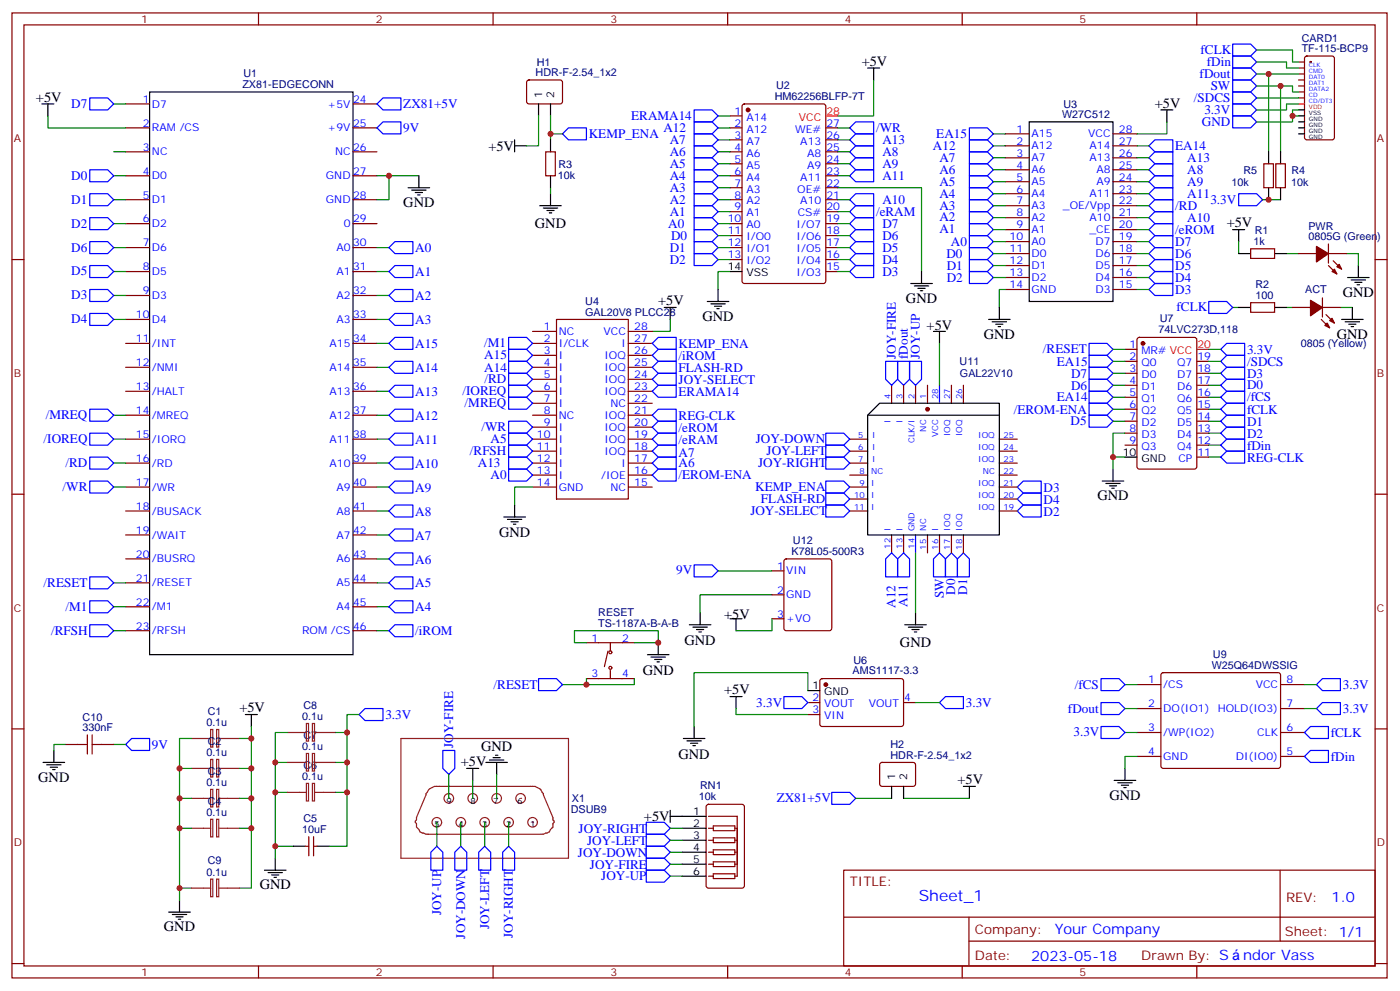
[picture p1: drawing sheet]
<svg xmlns="http://www.w3.org/2000/svg" width="413mm" height="292mm" viewBox="0 0 413 292" stroke-linecap="round" stroke-linejoin="round" font-family="sans-serif">
<defs><g id="words">
<text font-size="4.6" fill="#00f" x="270.8" y="265.4">Sheet_1</text>
<g font-size="4.2">
<text x="254" y="19.3">+5V</text>
<text x="10.6" y="29.9">+5V</text>
<text x="340.4" y="31.7">+5V</text>
<text x="144" y="44.4">+5V</text>
<text x="118.9" y="61">GND</text>
<text x="157.7" y="67.3">GND</text>
<text x="361.6" y="67">+5V</text>
<text x="194" y="89.9">+5V</text>
<text x="267.1" y="89.2">GND</text>
<text x="395.8" y="87.4">GND</text>
<text x="207.1" y="94.5">GND</text>
<text x="273.1" y="97.3">+5V</text>
<text x="290" y="99.8">GND</text>
<text x="394.1" y="99.8">GND</text>
<text x="323.5" y="147.4">GND</text>
<text x="147.1" y="158.3">GND</text>
<text x="213.4" y="182.3">+5V</text>
<text x="201.8" y="190">GND</text>
<text x="265.3" y="190.8">GND</text>
<text x="189.4" y="198.9">GND</text>
<text x="70.6" y="209.8">+5V</text>
<text x="213.4" y="204.5">+5V</text>
<text x="141.8" y="221.3">GND</text>
<text x="135.8" y="225.7">+5V</text>
<text x="200" y="223.6">GND</text>
<text x="11.3" y="230.3">GND</text>
<text x="282.2" y="231">+5V</text>
<text x="327" y="235.6">GND</text>
<text x="189.8" y="241.9">+5V</text>
<text x="76.6" y="262">GND</text>
<text x="48.3" y="274.4">GND</text>
</g>
<g font-size="4.2" fill="#00f">
<text x="392.5" y="265.7">1.0</text>
<text x="310.9" y="275.2">Your Company</text>
<text x="304" y="283">2023-05-18</text>
<text x="366.5" y="282.9">ndor Vass</text>
</g>
<g font-size="3.9" fill="#00f">
<text x="353.9" y="15.9">fCLK</text>
<text x="353.6" y="23.1">fDout</text>
<text x="355.8" y="19.5">fDin</text>
<text x="356.9" y="26.6">SW</text>
<text x="21" y="31.8">D7</text>
<text x="118.9" y="31.9">ZX81+5V</text>
<text x="186.1" y="35.4">ERAMA14</text>
<text x="351.9" y="30.1">/SDCS</text>
<text x="355" y="33.6">3.3V</text>
<text x="118.9" y="38.9">9V</text>
<text x="173.6" y="40.8">KEMP_ENA</text>
<text x="195.5" y="38.8">A12</text>
<text x="258.2" y="39">/WR</text>
<text x="276" y="40.7">EA15</text>
<text x="354.3" y="37.2">GND</text>
<text x="197.4" y="45.9">A6</text>
<text x="197.4" y="42.4">A7</text>
<text x="260.1" y="46.1">A8</text>
<text x="260.1" y="42.5">A13</text>
<text x="275" y="44.1">A12</text>
<text x="276.9" y="47.6">A7</text>
<text x="346.4" y="44.2">EA14</text>
<text x="350" y="47.8">A13</text>
<text x="21" y="53.1">D0</text>
<text x="197.4" y="53">A4</text>
<text x="197.4" y="49.4">A5</text>
<text x="260.1" y="49.6">A9</text>
<text x="260.1" y="53.1">A11</text>
<text x="276.9" y="51.2">A6</text>
<text x="350" y="51.4">A8</text>
<text x="197.4" y="56.5">A3</text>
<text x="276.9" y="58.2">A4</text>
<text x="276.9" y="54.7">A5</text>
<text x="350" y="54.9">A9</text>
<text x="350" y="58.4">A11</text>
<text x="21" y="60">D1</text>
<text x="197.4" y="63.5">A1</text>
<text x="197.4" y="60">A2</text>
<text x="258.2" y="63.6">/eRAM</text>
<text x="260.1" y="60.2">A10</text>
<text x="276.9" y="65.3">A2</text>
<text x="276.9" y="61.7">A3</text>
<text x="346.4" y="61.9">/RD</text>
<text x="350" y="65.5">A10</text>
<text x="356.8" y="60.1">3.3V</text>
<text x="21" y="67.1">D2</text>
<text x="197" y="67.2">A0</text>
<text x="197.8" y="70.8">D0</text>
<text x="260.1" y="70.8">D6</text>
<text x="260.1" y="67.2">D7</text>
<text x="276.9" y="68.8">A1</text>
<text x="346.4" y="68.9">/eROM</text>
<text x="21" y="74.1">D6</text>
<text x="122.4" y="74.3">A0</text>
<text x="197.4" y="74.1">D1</text>
<text x="197.4" y="77.6">D2</text>
<text x="260.1" y="77.8">D4</text>
<text x="260.1" y="74.3">D5</text>
<text x="279" y="76.1">D0</text>
<text x="280.3" y="72.5">A0</text>
<text x="346.4" y="75.9">D6</text>
<text x="346.4" y="72.4">D7</text>
<text x="21" y="81.2">D5</text>
<text x="122.4" y="81.4">A1</text>
<text x="260.1" y="81.4">D3</text>
<text x="279.1" y="79.5">D1</text>
<text x="279.1" y="83">D2</text>
<text x="346.4" y="83">D4</text>
<text x="346.4" y="79.4">D5</text>
<text x="21" y="88.2">D3</text>
<text x="122.4" y="88.4">A2</text>
<text x="346.4" y="86.5">D3</text>
<text x="21" y="95.3">D4</text>
<text x="122.4" y="95.5">A3</text>
<text x="346.8" y="91.8">fCLK</text>
<text x="122.4" y="102.5">A15</text>
<text x="142.7" y="105.8">A15</text>
<text x="142.7" y="102.4">/M1</text>
<text x="200" y="102.6">KEMP_ENA</text>
<text x="200" y="106">/iROM</text>
<text x="264" y="105.8" transform="rotate(-90 264 105.8)">JOY-FIRE</text>
<text x="267.6" y="105.8" transform="rotate(-90 267.6 105.8)">fDout</text>
<text x="271.1" y="105.8" transform="rotate(-90 271.1 105.8)">JOY-UP</text>
<text x="307.4" y="104.2">/RESET</text>
<text x="311.5" y="107.8">EA15</text>
<text x="367.6" y="104.3">3.3V</text>
<text x="367.6" y="107.7">/SDCS</text>
<text x="122.4" y="109.6">A14</text>
<text x="142.7" y="109.5">A14</text>
<text x="142.8" y="113">/RD</text>
<text x="200" y="113.1">JOY-SELECT</text>
<text x="200" y="109.5">FLASH-RD</text>
<text x="315.7" y="111.5">D7</text>
<text x="367.6" y="111.3">D3</text>
<text x="122.4" y="116.6">A13</text>
<text x="136.3" y="116.5">/IOREQ</text>
<text x="200" y="116.6">ERAMA14</text>
<text x="311.5" y="118.3">EA14</text>
<text x="315.7" y="114.8">D6</text>
<text x="367.6" y="118.3">/fCS</text>
<text x="367.6" y="114.7">D0</text>
<text x="13.5" y="123.6">/MREQ</text>
<text x="122.4" y="123.7">A12</text>
<text x="137" y="120">/MREQ</text>
<text x="200" y="123.7">REG-CLK</text>
<text x="298.8" y="121.8">/EROM-ENA</text>
<text x="315.6" y="125.4">D5</text>
<text x="367.6" y="121.9">fCLK</text>
<text x="367.6" y="125.6">D1</text>
<text x="12.9" y="130.6">/IOREQ</text>
<text x="122.4" y="130.8">A11</text>
<text x="141.9" y="127.1">/WR</text>
<text x="144.6" y="130.7">A5</text>
<text x="200" y="127.2">/eROM</text>
<text x="200" y="130.7">/eRAM</text>
<text x="222.8" y="130.7">JOY-DOWN</text>
<text x="367.6" y="129.1">D2</text>
<text x="19.3" y="137.7">/RD</text>
<text x="122.4" y="137.8">A10</text>
<text x="138.5" y="134.2">/RFSH</text>
<text x="140.9" y="137.6">A13</text>
<text x="200" y="134.6">A7</text>
<text x="200" y="137.7">A6</text>
<text x="223.5" y="137.7">JOY-RIGHT</text>
<text x="226" y="134.1">JOY-LEFT</text>
<text x="367.6" y="132.5">fDin</text>
<text x="367.6" y="136">REG-CLK</text>
<text x="144.6" y="141.2">A0</text>
<text x="200" y="141.2">/EROM-ENA</text>
<text x="18.5" y="144.7">/WR</text>
<text x="122.4" y="144.9">A9</text>
<text x="222.6" y="144.8">KEMP_ENA</text>
<text x="224.3" y="148.3">FLASH-RD</text>
<text x="307.6" y="144.9">D3</text>
<text x="307.6" y="148.4">D4</text>
<text x="122.4" y="151.9">A8</text>
<text x="221.2" y="151.8">JOY-SELECT</text>
<text x="307.6" y="151.9">D2</text>
<text x="122.4" y="159">A7</text>
<text x="122.4" y="166">A6</text>
<text x="12.9" y="172.9">/RESET</text>
<text x="122.4" y="173.1">A5</text>
<text x="199.3" y="169.2">9V</text>
<text x="19.3" y="180">/M1</text>
<text x="264" y="179" transform="rotate(-90 264 179)">A12</text>
<text x="267.5" y="178.9" transform="rotate(-90 267.5 178.9)">A11</text>
<text x="278.2" y="176.3" transform="rotate(-90 278.2 176.3)">SW</text>
<text x="281.6" y="175.3" transform="rotate(-90 281.6 175.3)">D0</text>
<text x="285.1" y="175.3" transform="rotate(-90 285.1 175.3)">D1</text>
<text x="122.4" y="180.1">A4</text>
<text x="15" y="187.1">/RFSH</text>
<text x="122.4" y="187.2">/iROM</text>
<text x="145.5" y="203.1">/RESET</text>
<text x="316.8" y="202.9">/fCS</text>
<text x="395.8" y="203.1">3.3V</text>
<text x="222.9" y="208.3">3.3V</text>
<text x="284.7" y="208.4">3.3V</text>
<text x="113.6" y="211.9">3.3V</text>
<text x="314.8" y="210">fDout</text>
<text x="395.8" y="210.1">3.3V</text>
<text x="44.8" y="220.7">9V</text>
<text x="133.5" y="220.4" transform="rotate(-90 133.5 220.4)">JOY-FIRE</text>
<text x="316.4" y="217">3.3V</text>
<text x="392.3" y="217.1">fCLK</text>
<text x="392.3" y="224.2">fDin</text>
<text x="229" y="236.3">ZX81+5V</text>
<text x="170.6" y="245.3">JOY-RIGHT</text>
<text x="173.1" y="248.8">JOY-LEFT</text>
<text x="170.4" y="252.4">JOY-DOWN</text>
<text x="173.9" y="255.9">JOY-FIRE</text>
<text x="177.2" y="259.4">JOY-UP</text>
<text x="130" y="269.6" transform="rotate(-90 130 269.6)">JOY-UP</text>
<text x="144.1" y="273.8" transform="rotate(-90 144.1 273.8)">JOY-LEFT</text>
<text x="137.1" y="276.5" transform="rotate(-90 137.1 276.5)">JOY-DOWN</text>
<text x="151.2" y="276.3" transform="rotate(-90 151.2 276.3)">JOY-RIGHT</text>
</g>
<g font-size="3.9" fill="#800">
<text x="250.5" y="261">TITLE:</text>
<text x="379.1" y="265.7">REV:</text>
<text x="287.4" y="275.2">Company:</text>
<text x="378.7" y="275.8">Sheet: 1/1</text>
<text x="287.4" y="282.9">Date:</text>
<text x="336.4" y="282.9">Draw</text>
<text x="346.6" y="282.9">n By: S</text>
</g>
<g font-size="3.2" fill="#800">
<text x="41.6" y="6.8">1</text>
<text x="110.8" y="6.8">2</text>
<text x="179.9" y="6.8">3</text>
<text x="249.1" y="6.8">4</text>
<text x="318.2" y="6.8">5</text>
<text x="4.1" y="41.9">A</text>
<text x="405.9" y="41.9">A</text>
<text x="4.1" y="111.1">B</text>
<text x="405.9" y="111.1">B</text>
<text x="4.1" y="180.2">C</text>
<text x="405.9" y="180.2">C</text>
<text x="4.1" y="249.3">D</text>
<text x="405.9" y="249.3">D</text>
<text x="41.6" y="287.6">1</text>
<text x="110.8" y="287.6">2</text>
<text x="179.9" y="287.6">3</text>
<text x="249.1" y="287.6">4</text>
<text x="318.2" y="287.6">5</text>
</g>
<g font-size="3.2" fill="#000080">
<text x="383.7" y="15.5">TF-115-BCP9</text>
<text x="383.7" y="12.4">CARD1</text>
<text x="71.8" y="22.8">U1</text>
<text x="157.9" y="22.5">HDR-F-2.54_1x2</text>
<text x="158.2" y="19.3">H1</text>
<text x="71.4" y="25.9">ZX81-EDGECONN</text>
<text x="228.4" y="29.3">HM62256BLFP-7T</text>
<text x="228.8" y="26.1">U2</text>
<text x="313.1" y="34.9">W27C512</text>
<text x="313.4" y="31.7">U3</text>
<text x="164.4" y="52.6">10k</text>
<text x="164.6" y="49.4">R3</text>
<text x="366.5" y="51.2">R5</text>
<text x="380.7" y="51.2">R4</text>
<text x="363" y="54.7">10k</text>
<text x="380.6" y="54.7">10k</text>
<text x="369.9" y="69.1">R1</text>
<text x="385.7" y="70.8">0805G (Green)</text>
<text x="385.7" y="67.6">PWR</text>
<text x="369.5" y="72.2">1k</text>
<text x="172.5" y="89.9">U4</text>
<text x="370.1" y="88.1">100</text>
<text x="370.1" y="84.9">R2</text>
<text x="384.8" y="86.4">ACT</text>
<text x="172.5" y="93">GAL20V8 PLCC28</text>
<text x="341.9" y="94.9">U7</text>
<text x="341.5" y="98.2">74LVC273D,118</text>
<text x="282.9" y="107.6">U11</text>
<text x="383.4" y="102.3">0805 (Yellow)</text>
<text x="283" y="111.1">GAL22V10</text>
<text x="233.7" y="160.2">U12</text>
<text x="233.3" y="163.5">K78L05-500R3</text>
<text x="176.4" y="184.7">TS-1187A-B-A-B</text>
<text x="176.4" y="181.6">RESET</text>
<text x="251.6" y="195.7">U6</text>
<text x="357.2" y="197">W25Q64DWSSIG</text>
<text x="357.5" y="193.9">U9</text>
<text x="251.3" y="198.7">AMS1117-3.3</text>
<text x="89.5" y="208.8">C8</text>
<text x="24.4" y="215.5">330nF</text>
<text x="24.4" y="212.3">C10</text>
<text x="60.8" y="213.9">0.1u</text>
<text x="61.2" y="210.6">C1</text>
<text x="89" y="212.1">0.1u</text>
<text x="61.2" y="219.4">C2</text>
<text x="89" y="220.9">0.1u</text>
<text x="89.5" y="217.7">C7</text>
<text x="262.5" y="220.4">H2</text>
<text x="60.8" y="222.7">0.1u</text>
<text x="89.5" y="226.5">C6</text>
<text x="262.5" y="223.6">HDR-F-2.54_1x2</text>
<text x="60.8" y="231.5">0.1u</text>
<text x="61.2" y="228.2">C3</text>
<text x="89" y="229.8">0.1u</text>
<text x="206.4" y="232.5">RN1</text>
<text x="61.2" y="237.1">C4</text>
<text x="168.3" y="239.5">DSUB9</text>
<text x="168.6" y="236.4">X1</text>
<text x="206" y="235.8">10k</text>
<text x="60.8" y="240.3">0.1u</text>
<text x="89.1" y="245.5">10uF</text>
<text x="89.4" y="242.3">C5</text>
<text x="60.8" y="258">0.1u</text>
<text x="61.2" y="254.7">C9</text>
</g>
<g font-size="3.2">
<text x="159.8" y="28.9" transform="rotate(-90 159.8 28.9)">1</text>
<text x="163.3" y="28.9" transform="rotate(-90 163.3 28.9)">2</text>
<text x="214.5" y="79.7">14</text>
<text x="220" y="81.4">VSS</text>
<text x="330.9" y="134.3">10</text>
<text x="336.4" y="136.1">GND</text>
<text x="239.5" y="203.1">1</text>
<text x="243" y="204.9">GND</text>
<text x="263.9" y="229.9" transform="rotate(-90 263.9 229.9)">1</text>
<text x="267.4" y="229.9" transform="rotate(-90 267.4 229.9)">2</text>
<text x="204.4" y="240.2">1</text>
<text x="204.4" y="243.7">2</text>
<text x="204.4" y="247.2">3</text>
<text x="204.4" y="250.8">4</text>
<text x="204.4" y="254.3">5</text>
<text x="204.4" y="257.8">6</text>
</g>
<g font-size="3.2" fill="#00f">
<text x="42.1" y="30.3">1</text>
<text x="44.8" y="31.7">D7</text>
<text x="96.6" y="31.7">+5V</text>
<text x="104.1" y="30.3">24</text>
<text x="216.5" y="33.8">1</text>
<text x="220" y="35.6">A14</text>
<text x="42.1" y="37.3">2</text>
<text x="44.8" y="38.7">RAM /CS</text>
<text x="96.6" y="38.7">+9V</text>
<text x="104.1" y="37.3">25</text>
<text x="216.5" y="37.3">2</text>
<text x="216.5" y="40.9">3</text>
<text x="220" y="39.1">A12</text>
<text x="234.4" y="39.1">WE#</text>
<text x="243.6" y="40.9">26</text>
<text x="243.6" y="37.3">27</text>
<text x="299.6" y="39.1">1</text>
<text x="304.1" y="40.5">A15</text>
<text x="320.8" y="40.5">VCC</text>
<text x="329.8" y="39.1">28</text>
<text x="42.1" y="44.4">3</text>
<text x="44.8" y="45.8">NC</text>
<text x="98.8" y="45.8">NC</text>
<text x="104.1" y="44.4">26</text>
<text x="216.5" y="44.4">4</text>
<text x="216.5" y="47.9">5</text>
<text x="220" y="42.6">A7</text>
<text x="220" y="46.1">A6</text>
<text x="235.9" y="42.6">A13</text>
<text x="237.9" y="46.1">A8</text>
<text x="243.6" y="47.9">24</text>
<text x="243.6" y="44.4">25</text>
<text x="299.6" y="42.6">2</text>
<text x="299.6" y="46.1">3</text>
<text x="304.1" y="44">A12</text>
<text x="304.1" y="47.6">A7</text>
<text x="321.2" y="47.6">A13</text>
<text x="321.2" y="44">A14</text>
<text x="329.8" y="46.1">26</text>
<text x="329.8" y="42.6">27</text>
<text x="42.1" y="51.4">4</text>
<text x="44.8" y="52.8">D0</text>
<text x="96.1" y="52.8">GND</text>
<text x="104.1" y="51.4">27</text>
<text x="216.5" y="51.4">6</text>
<text x="220" y="49.7">A5</text>
<text x="220" y="53.2">A4</text>
<text x="235.9" y="53.2">A11</text>
<text x="237.9" y="49.7">A9</text>
<text x="243.6" y="51.4">23</text>
<text x="299.6" y="49.7">4</text>
<text x="299.6" y="53.2">5</text>
<text x="304.1" y="51.1">A6</text>
<text x="323.2" y="51.1">A8</text>
<text x="329.8" y="53.2">24</text>
<text x="329.8" y="49.7">25</text>
<text x="42.1" y="58.5">5</text>
<text x="44.8" y="59.9">D1</text>
<text x="96.1" y="59.9">GND</text>
<text x="104.1" y="58.5">28</text>
<text x="216.5" y="55">7</text>
<text x="216.5" y="58.5">8</text>
<text x="220" y="56.7">A3</text>
<text x="235" y="56.7">OE#</text>
<text x="243.6" y="58.5">21</text>
<text x="243.6" y="55">22</text>
<text x="299.6" y="56.7">6</text>
<text x="304.1" y="54.6">A5</text>
<text x="304.1" y="58.1">A4</text>
<text x="321.2" y="58.1">A11</text>
<text x="323.2" y="54.6">A9</text>
<text x="329.8" y="56.7">23</text>
<text x="42.1" y="65.5">6</text>
<text x="104.1" y="65.5">29</text>
<text x="214.5" y="65.5">10</text>
<text x="216.5" y="62">9</text>
<text x="220" y="60.3">A2</text>
<text x="220" y="63.8">A1</text>
<text x="235.1" y="63.8">CS#</text>
<text x="235.9" y="60.3">A10</text>
<text x="243.6" y="65.5">19</text>
<text x="243.6" y="62">20</text>
<text x="299.6" y="60.3">7</text>
<text x="299.6" y="63.8">8</text>
<text x="304.1" y="61.7">A3</text>
<text x="304.1" y="65.2">A2</text>
<text x="313.3" y="61.7">_OE/Vpp</text>
<text x="321.2" y="65.2">A10</text>
<text x="329.8" y="63.8">21</text>
<text x="329.8" y="60.3">22</text>
<text x="44.8" y="67">D2</text>
<text x="101.3" y="67">0</text>
<text x="214.5" y="69.1">11</text>
<text x="220" y="67.3">A0</text>
<text x="220" y="70.8">I/O0</text>
<text x="234.8" y="70.8">I/O6</text>
<text x="234.8" y="67.3">I/O7</text>
<text x="243.6" y="69.1">18</text>
<text x="297.6" y="70.8">10</text>
<text x="299.6" y="67.3">9</text>
<text x="304.1" y="68.7">A1</text>
<text x="321.1" y="68.7">_CE</text>
<text x="329.8" y="70.8">19</text>
<text x="329.8" y="67.3">20</text>
<text x="42.1" y="72.6">7</text>
<text x="44.8" y="74">D6</text>
<text x="99.2" y="74">A0</text>
<text x="104.1" y="72.6">30</text>
<text x="214.5" y="72.6">12</text>
<text x="214.5" y="76.1">13</text>
<text x="220" y="74.4">I/O1</text>
<text x="220" y="77.9">I/O2</text>
<text x="234.8" y="77.9">I/O4</text>
<text x="234.8" y="74.4">I/O5</text>
<text x="243.6" y="76.1">16</text>
<text x="243.6" y="72.6">17</text>
<text x="297.6" y="74.4">11</text>
<text x="297.6" y="77.9">12</text>
<text x="304.1" y="72.2">A0</text>
<text x="304.1" y="75.8">D0</text>
<text x="322.9" y="75.8">D6</text>
<text x="322.9" y="72.2">D7</text>
<text x="329.8" y="77.9">17</text>
<text x="329.8" y="74.4">18</text>
<text x="42.1" y="79.7">8</text>
<text x="44.8" y="81.1">D5</text>
<text x="99.2" y="81.1">A1</text>
<text x="104.1" y="79.7">31</text>
<text x="234.8" y="81.4">I/O3</text>
<text x="243.6" y="79.7">15</text>
<text x="297.6" y="81.4">13</text>
<text x="304.1" y="79.3">D1</text>
<text x="304.1" y="82.8">D2</text>
<text x="322.9" y="79.3">D5</text>
<text x="322.9" y="82.8">D4</text>
<text x="329.8" y="81.4">16</text>
<text x="42.1" y="86.7">9</text>
<text x="44.8" y="88.1">D3</text>
<text x="99.2" y="88.1">A2</text>
<text x="104.1" y="86.7">32</text>
<text x="297.6" y="84.9">14</text>
<text x="304.1" y="86.4">GND</text>
<text x="322.9" y="86.4">D3</text>
<text x="329.8" y="84.9">15</text>
<text x="40.1" y="93.8">10</text>
<text x="44.8" y="95.2">D4</text>
<text x="99.2" y="95.2">A3</text>
<text x="104.1" y="93.8">33</text>
<text x="40.1" y="100.8">11</text>
<text x="104.1" y="100.8">34</text>
<text x="160.3" y="97.3">1</text>
<text x="160.3" y="100.8">2</text>
<text x="164.7" y="98.7">NC</text>
<text x="177.9" y="98.7">VCC</text>
<text x="187" y="100.8">27</text>
<text x="187" y="97.3">28</text>
<text x="40.1" y="107.9">12</text>
<text x="44.8" y="102.2">/INT</text>
<text x="97.2" y="102.2">A15</text>
<text x="104.1" y="107.9">35</text>
<text x="160.3" y="104.4">3</text>
<text x="160.3" y="107.9">4</text>
<text x="164.7" y="102.2">I/CLK</text>
<text x="164.7" y="105.8">I</text>
<text x="178.2" y="105.8">IOQ</text>
<text x="183.2" y="102.2">I</text>
<text x="187" y="107.9">25</text>
<text x="187" y="104.4">26</text>
<text x="332.9" y="102.6">1</text>
<text x="332.9" y="106.1">2</text>
<text x="336.4" y="104.4">MR# VCC</text>
<text x="336.4" y="107.9">Q0</text>
<text x="347" y="107.9">Q7</text>
<text x="353" y="106.1">19</text>
<text x="44.8" y="109.3">/NMI</text>
<text x="97.2" y="109.3">A14</text>
<text x="160.3" y="111.4">5</text>
<text x="164.7" y="109.3">I</text>
<text x="164.7" y="112.8">I</text>
<text x="178.2" y="112.8">IOQ</text>
<text x="178.2" y="109.3">IOQ</text>
<text x="187" y="111.4">24</text>
<text x="332.9" y="109.6">3</text>
<text x="332.9" y="113.2">4</text>
<text x="336.4" y="111.4">D0</text>
<text x="347" y="111.4">D7</text>
<text x="353" y="113.2">17</text>
<text x="353" y="109.6">18</text>
<text x="40.1" y="114.9">13</text>
<text x="44.8" y="116.3">/HALT</text>
<text x="97.2" y="116.3">A13</text>
<text x="104.1" y="114.9">36</text>
<text x="160.3" y="114.9">6</text>
<text x="160.3" y="118.5">7</text>
<text x="164.7" y="116.3">I</text>
<text x="164.7" y="119.9">I</text>
<text x="178.2" y="116.3">IOQ</text>
<text x="179.9" y="119.9">NC</text>
<text x="187" y="118.5">22</text>
<text x="187" y="114.9">23</text>
<text x="332.9" y="116.7">5</text>
<text x="336.4" y="114.9">D1</text>
<text x="336.4" y="118.5">Q1</text>
<text x="347" y="118.5">Q6</text>
<text x="347" y="114.9">D6</text>
<text x="353" y="116.7">16</text>
<text x="40.1" y="122">14</text>
<text x="44.8" y="123.4">/MREQ</text>
<text x="97.2" y="123.4">A12</text>
<text x="104.1" y="122">37</text>
<text x="160.3" y="122">8</text>
<text x="160.3" y="125.5">9</text>
<text x="164.7" y="123.4">NC</text>
<text x="178.2" y="123.4">IOQ</text>
<text x="187" y="125.5">20</text>
<text x="187" y="122">21</text>
<text x="332.9" y="120.2">6</text>
<text x="332.9" y="123.8">7</text>
<text x="336.4" y="122">Q2</text>
<text x="336.4" y="125.5">D2</text>
<text x="347" y="122">Q5</text>
<text x="347" y="125.5">D5</text>
<text x="353" y="123.8">14</text>
<text x="353" y="120.2">15</text>
<text x="40.1" y="129">15</text>
<text x="44.8" y="130.5">/IORQ</text>
<text x="97.2" y="130.5">A11</text>
<text x="104.1" y="129">38</text>
<text x="158.2" y="129">10</text>
<text x="164.7" y="126.9">I</text>
<text x="164.7" y="130.5">I</text>
<text x="178.2" y="130.5">IOQ</text>
<text x="178.2" y="126.9">IOQ</text>
<text x="187" y="129">19</text>
<text x="332.9" y="127.3">8</text>
<text x="332.9" y="130.8">9</text>
<text x="336.4" y="129">D3</text>
<text x="347" y="129">D4</text>
<text x="353" y="130.8">12</text>
<text x="353" y="127.3">13</text>
<text x="40.1" y="136.1">16</text>
<text x="44.8" y="137.5">/RD</text>
<text x="97.2" y="137.5">A10</text>
<text x="104.1" y="136.1">39</text>
<text x="158.2" y="132.6">11</text>
<text x="158.2" y="136.1">12</text>
<text x="164.7" y="134">I</text>
<text x="164.7" y="137.5">I</text>
<text x="178.2" y="134">IOQ</text>
<text x="183.2" y="137.5">I</text>
<text x="187" y="136.1">17</text>
<text x="187" y="132.6">18</text>
<text x="336.4" y="132.6">Q3</text>
<text x="347" y="132.6">Q4</text>
<text x="347.3" y="136.1">CP</text>
<text x="353" y="134.3">11</text>
<text x="40.1" y="143.2">17</text>
<text x="104.1" y="143.2">40</text>
<text x="158.2" y="139.6">13</text>
<text x="158.2" y="143.2">14</text>
<text x="164.7" y="141">I</text>
<text x="177.2" y="141">/IOE</text>
<text x="187" y="143.2">15</text>
<text x="187" y="139.6">16</text>
<text x="44.8" y="144.6">/WR</text>
<text x="99.2" y="144.6">A9</text>
<text x="164.7" y="144.6">GND</text>
<text x="179.9" y="144.6">NC</text>
<text x="40.1" y="150.2">18</text>
<text x="44.8" y="151.6">/BUSACK</text>
<text x="99.2" y="151.6">A8</text>
<text x="104.1" y="150.2">41</text>
<text x="40.1" y="157.3">19</text>
<text x="44.8" y="158.7">/WAIT</text>
<text x="99.2" y="158.7">A7</text>
<text x="104.1" y="157.3">42</text>
<text x="40.1" y="164.3">20</text>
<text x="44.8" y="165.7">/BUSRQ</text>
<text x="99.2" y="165.7">A6</text>
<text x="104.1" y="164.3">43</text>
<text x="229.1" y="167.9">1</text>
<text x="40.1" y="171.4">21</text>
<text x="44.8" y="172.8">/RESET</text>
<text x="99.2" y="172.8">A5</text>
<text x="104.1" y="171.4">44</text>
<text x="231.8" y="169.3">VIN</text>
<text x="40.1" y="178.4">22</text>
<text x="44.8" y="179.8">/M1</text>
<text x="99.2" y="179.8">A4</text>
<text x="104.1" y="178.4">45</text>
<text x="229.1" y="174.9">2</text>
<text x="231.8" y="176.3">GND</text>
<text x="40.1" y="185.5">23</text>
<text x="104.1" y="185.5">46</text>
<text x="229.1" y="182">3</text>
<text x="231.8" y="183.4">+VO</text>
<text x="44.8" y="186.9">/RFSH</text>
<text x="89" y="186.9">ROM /CS</text>
<text x="174.4" y="189">1</text>
<text x="183.4" y="189">2</text>
<text x="174.4" y="199.6">3</text>
<text x="183.4" y="199.6">4</text>
<text x="338.4" y="201.4">1</text>
<text x="342.9" y="202.8">/CS</text>
<text x="370.2" y="202.8">VCC</text>
<text x="379.2" y="201.4">8</text>
<text x="239.5" y="206.7">2</text>
<text x="243" y="208.4">VOUT</text>
<text x="256.1" y="208.4">VOUT</text>
<text x="266.5" y="206.7">4</text>
<text x="338.4" y="208.4">2</text>
<text x="342.9" y="209.8">DO(IO1)</text>
<text x="358.9" y="209.8">HOLD(IO3)</text>
<text x="379.2" y="208.4">7</text>
<text x="239.5" y="210.2">3</text>
<text x="243" y="211.9">VIN</text>
<text x="338.4" y="215.5">3</text>
<text x="379.2" y="215.5">6</text>
<text x="342.9" y="216.9">/WP(IO2)</text>
<text x="370.6" y="216.9">CLK</text>
<text x="338.4" y="222.5">4</text>
<text x="342.9" y="223.9">GND</text>
<text x="364.3" y="223.9">DI(IO0)</text>
<text x="379.2" y="222.5">5</text>
</g>
<g font-size="3.2" fill="#f00">
<text x="235.5" y="35.6">VCC</text>
<text x="243.6" y="33.8">28</text>
<text x="353" y="102.6">20</text>
</g>
<g font-size="2.5" fill="#00f">
<text x="262.5" y="117.6" transform="rotate(-90 262.5 117.6)">4</text>
<text x="266" y="117.6" transform="rotate(-90 266 117.6)">3</text>
<text x="269.5" y="117.6" transform="rotate(-90 269.5 117.6)">2</text>
<text x="273" y="117.6" transform="rotate(-90 273 117.6)">1</text>
<text x="276.6" y="117.6" transform="rotate(-90 276.6 117.6)">28</text>
<text x="280.1" y="117.6" transform="rotate(-90 280.1 117.6)">27</text>
<text x="283.6" y="117.6" transform="rotate(-90 283.6 117.6)">26</text>
<text x="262.5" y="124.7" transform="rotate(-90 262.5 124.7)">I</text>
<text x="266" y="124.7" transform="rotate(-90 266 124.7)">I</text>
<text x="253" y="129">5</text>
<text x="257.1" y="129">I</text>
<text x="269.5" y="130.6" transform="rotate(-90 269.5 130.6)">CLK/I</text>
<text x="273" y="127.2" transform="rotate(-90 273 127.2)">NC</text>
<text x="276.6" y="128.8" transform="rotate(-90 276.6 128.8)">VCC</text>
<text x="280.1" y="128.6" transform="rotate(-90 280.1 128.6)">IOQ</text>
<text x="283.6" y="128.6" transform="rotate(-90 283.6 128.6)">IOQ</text>
<text x="288.3" y="129">IOQ</text>
<text x="295.8" y="129">25</text>
<text x="253" y="132.6">6</text>
<text x="253" y="136.1">7</text>
<text x="257.1" y="132.6">I</text>
<text x="257.1" y="136.1">I</text>
<text x="288.3" y="136.1">IOQ</text>
<text x="288.3" y="132.6">IOQ</text>
<text x="295.8" y="136.1">23</text>
<text x="295.8" y="132.6">24</text>
<text x="253.3" y="139.6">8</text>
<text x="253.3" y="143.2">9</text>
<text x="256.8" y="139.6">NC</text>
<text x="256.8" y="143.2">I</text>
<text x="288.3" y="143.2">IOQ</text>
<text x="289.7" y="139.6">NC</text>
<text x="295.8" y="143.2">21</text>
<text x="295.8" y="139.6">22</text>
<text x="251.7" y="146.7">10</text>
<text x="256.8" y="146.7">I</text>
<text x="288.3" y="146.7">IOQ</text>
<text x="295.8" y="146.7">20</text>
<text x="251.7" y="150.2">11</text>
<text x="256.8" y="150.2">I</text>
<text x="288.3" y="150.2">IOQ</text>
<text x="295.8" y="150.2">19</text>
<text x="262.5" y="161.6" transform="rotate(-90 262.5 161.6)">12</text>
<text x="262.5" y="156.6" transform="rotate(-90 262.5 156.6)">I</text>
<text x="266" y="161.6" transform="rotate(-90 266 161.6)">13</text>
<text x="266" y="156.6" transform="rotate(-90 266 156.6)">I</text>
<text x="269.5" y="161.6" transform="rotate(-90 269.5 161.6)">14</text>
<text x="269.5" y="156.6" transform="rotate(-90 269.5 156.6)">GND</text>
<text x="273" y="162" transform="rotate(-90 273 162)">15</text>
<text x="273" y="156.3" transform="rotate(-90 273 156.3)">NC</text>
<text x="276.6" y="162" transform="rotate(-90 276.6 162)">16</text>
<text x="276.6" y="156.3" transform="rotate(-90 276.6 156.3)">I</text>
<text x="280.1" y="162" transform="rotate(-90 280.1 162)">17</text>
<text x="280.1" y="156.3" transform="rotate(-90 280.1 156.3)">IOQ</text>
<text x="283.6" y="162" transform="rotate(-90 283.6 162)">18</text>
<text x="283.6" y="156.3" transform="rotate(-90 283.6 156.3)">IOQ</text>
</g>
<g font-size="2.5">
<text x="131.6" y="237">9</text>
<text x="138.6" y="237">8</text>
<text x="145.3" y="237">7</text>
<text x="152.4" y="237">6</text>
<text x="128.1" y="243.7">5</text>
<text x="135.1" y="243.7">4</text>
<text x="142.2" y="243.7">3</text>
<text x="149.2" y="243.7">2</text>
<text x="156.3" y="243.7">1</text>
</g>
<g font-size="1.8" fill="#00f">
<text x="385.8" y="21.4">CMD</text>
<text x="385.8" y="19.7">CLK</text>
<text x="385.8" y="23.2">DAT0</text>
<text x="385.8" y="26.7">DATA2</text>
<text x="385.8" y="25">DAT1</text>
<text x="385.8" y="28.5">CD</text>
<text x="385.8" y="30.3">CD/DT3</text>
</g>
<text font-size="1.8" fill="#f00" x="385.8" y="32">VDD</text>
<g font-size="1.8">
<text x="385.8" y="33.8">VSS</text>
<text x="385.8" y="35.6">GND</text>
<text x="385.8" y="37.3">GND</text>
<text x="385.8" y="39.1">GND</text>
<text x="385.8" y="40.9">GND</text>
</g>
</g></defs>
<g fill="none" stroke="#870000" stroke-width=".35">
<path d="M3.5 3.8h405.4v284.3h-405.4zM7.1 7.3h398.2v277.3h-398.2zM76.2 3.8v3.5M145.3 3.8v3.5M214.5 3.8v3.5M283.6 3.8v3.5M352.8 3.8v3.5M37 30.6h7.1M37 37.7h7.1M104.1 30.6h7M104.1 37.7h7M215.2 37.7h3.5"/>
<path d="M215.2 34.1h3.5M219 30.8l.4-.2h23.3l.7 .5v51.7l-.4 .7h-23.6l-.6-.4-.1-51.8zM243.4 37.7h3.5M296.3 39.4h7.1M328.1 39.4h7M37 44.7h7.1M37 51.8h7.1M37 58.8h7.1M104.1 44.7h7M104.1 51.8h7M104.1 58.8h7M215.2 44.7h3.5"/>
<path d="M215.2 51.8h3.5M215.2 58.8h3.5M215.2 41.2h3.5M215.2 48.3h3.5M215.2 55.3h3.5M243.4 44.7h3.5M243.4 51.8h3.5M243.4 58.8h3.5M243.4 41.2h3.5M243.4 48.3h3.5M243.4 55.3h3.5M296.3 43h7.1"/>
<path d="M296.3 46.5h7.1M296.3 50h7.1M296.3 53.6h7.1M296.3 57.1h7.1M328.1 43h7M328.1 46.5h7M328.1 50h7M328.1 53.6h7M328.1 57.1h7M3.5 76.5h3.6M37 65.9h7.1M37 73h7.1"/>
<path d="M104.1 65.9h7M104.1 73h7M215.2 76.5h3.5M215.2 65.9h3.5M215.2 73h3.5M215.2 62.4h3.5M215.2 69.4h3.5M243.4 76.5h3.5M243.4 65.9h3.5M243.4 73h3.5M243.4 62.4h3.5M243.4 69.4h3.5"/>
<path d="M296.3 60.6h7.1M296.3 64.1h7.1M296.3 67.7h7.1M296.3 71.2h7.1M296.3 74.7h7.1M296.3 78.2h7.1M328.1 60.6h7M328.1 64.1h7M328.1 67.7h7M328.1 71.2h7M328.1 74.7h7M328.1 78.2h7"/>
<path d="M405.3 76.5h3.6M37 80h7.1M37 87.1h7.1M37 94.1h7.1M104.1 80h7M104.1 87.1h7M104.1 94.1h7M157 97.6h7M164 94.1h21.2v52.9h-21.2zM185.2 97.6h7.1M243.4 80h3.5M296.3 81.8h7.1"/>
<path d="M296.3 85.3h7.1M328.1 81.8h7M328.1 85.3h7M37 101.2h7.1M37 108.2h7.1M37 115.3h7.1M104.1 101.2h7M104.1 108.2h7M104.1 115.3h7M157 101.2h7M157 108.2h7M157 115.3h7"/>
<path d="M157 104.7h7M157 111.8h7M157 118.8h7M185.2 101.2h7.1M185.2 108.2h7.1M185.2 115.3h7.1M185.2 104.7h7.1M185.2 111.8h7.1M185.2 118.8h7.1M37 122.3h7.1M37 129.4h7.1M37 136.5h7.1"/>
<path d="M104.1 122.3h7M104.1 129.4h7M104.1 136.5h7M157 122.3h7M157 129.4h7M157 136.5h7M157 125.9h7M157 132.9h7M157 140h7M185.2 122.3h7.1M185.2 129.4h7.1M185.2 136.5h7.1"/>
<path d="M185.2 125.9h7.1M185.2 132.9h7.1M185.2 140h7.1M3.5 145.6h3.6M37 143.5h7.1M37 150.6h7.1M37 157.6h7.1M104.1 143.5h7M104.1 150.6h7M104.1 157.6h7M157 143.5h7M185.2 143.5h7.1"/>
<path d="M405.3 145.6h3.6M37 164.7h7.1M37 171.7h7.1M37 178.8h7.1M104.1 164.7h7M104.1 171.7h7M104.1 178.8h7M37 185.8h7.1M104.1 185.8h7M342.4 198.4l.5-.2h33.9l.5 .2 .2 .5v26.8l-.3 .5-.4 .2h-33.9l-.5-.2-.2-.5v-26.8zM3.5 214.8h3.6M238.1 207h3.6"/>
<path d="M238.1 210.5h3.6M241.9 200.2l.5-.2h23.5l.4 .7v12.9l-.7 .5-23.5-.1-.4-.6v-12.7zM266.3 207h3.6M335.1 201.7h7.1M335.1 208.8h7.1M335.1 215.8h7.1M377.5 201.7h7M377.5 208.8h7M377.5 215.8h7M405.3 214.8h3.6M335.1 222.9h7.1M377.5 222.9h7"/>
<path d="M248.7 256.4h156.6v28.2h-156.6zM377.3 256.4v20.9M248.7 270.2h156.5M285.6 277.3h119.6M285.6 270.2v14.2M3.5 283.9h3.6M76.2 284.6v3.5M145.3 284.6v3.5M214.5 284.6v3.5M283.6 284.6v3.5M352.8 284.6v3.5M405.3 283.9h3.6"/>
</g>
<g fill="none" stroke="#000" stroke-width=".35">
<path d="M12.3 30.6h3.6M14.1 30.6v3.5M44.1 27.1h60v165.8h-60zM255.8 20h3.5M257.5 20v3.6M303.4 35.9h24.7v52.9h-24.7zM342.2 32.4h3.5M344 32.4v3.5M120.3 55.3h6.3M121.4 56h4.2M122.4 56.7h2.1M123.1 57.4h.7"/>
<path d="M123.5 51.8v3.5M195.8 90.6h3.5M197.6 90.6v3.5M208.5 88.8h6.3M209.5 89.5h4.3M210.6 90.2h2.1M211.3 90.9h.7M211.7 85.3v3.5M215.2 80h3.5M275.2 97.6h3.5M276.9 97.6v3.6M291.4 94.1h6.3"/>
<path d="M292.5 94.8h4.2M293.5 95.5h2.1M294.2 96.2h.7M294.6 90.6v3.5M148.5 152.3h6.4M149.6 153h4.2M150.6 153.7h2.2M151.3 154.4h.7M151.7 148.8v3.5M266.7 184.1h6.3M267.8 184.8h4.2M268.8 185.5h2.1"/>
<path d="M269.5 186.2h.7M269.9 180.6v3.5M201.4 217.6h6.4M202.5 218.3h4.2M203.6 219h2.1M204.3 219.7h.7M204.6 214.1v3.5M215.2 205.2h3.5M217 205.2v3.6M238.1 203.5h3.6"/>
</g>
<g fill="#870000" stroke="#870000" stroke-width=".35">
<circle cx="220.5" cy="32.4" r=".53"/>
<circle cx="243.4" cy="201.7" r=".53"/>
</g>
<path d="M243.4 34.1h3.5" fill="none" stroke="#f00" stroke-width=".35"/>
<g fill="none" stroke="#008700" stroke-width=".35">
<path d="M14.1 34.1v3.6h22.9M33.5 30.6h3.5M211.7 34.1h3.5M211.7 37.7h3.5M246.9 37.7h3.6M257.5 23.6v10.5h-10.6M292.8 39.4h3.5M344 35.9v3.5h-8.9M33.5 44.7h3.5M33.5 51.8h3.5M33.5 58.8h3.5M111.1 51.8h12.4"/>
<path d="M114.7 51.8v7h-3.6M211.7 44.7h3.5M211.7 51.8h3.5M211.7 58.8h3.5M211.7 41.2h3.5M211.7 48.3h3.5M211.7 55.3h3.5M246.9 55.3h24.7v24.7M246.9 44.7h3.6M246.9 51.8h3.6M246.9 58.8h3.6M246.9 41.2h3.6"/>
<path d="M246.9 48.3h3.6M292.8 43h3.5M292.8 46.5h3.5M292.8 50h3.5M292.8 53.6h3.5M292.8 57.1h3.5M335.1 43h3.6M335.1 46.5h3.6M335.1 50h3.6M335.1 53.6h3.6M335.1 57.1h3.6M33.5 65.9h3.5"/>
<path d="M33.5 73h3.5M111.1 73h3.6M211.7 65.9h3.5M211.7 73h3.5M211.7 62.4h3.5M211.7 69.4h3.5M211.7 76.5h3.5M246.9 65.9h3.6M246.9 73h3.6M246.9 62.4h3.6M246.9 69.4h3.6M246.9 76.5h3.6"/>
<path d="M292.8 60.6h3.5M292.8 64.1h3.5M292.8 67.7h3.5M292.8 71.2h3.5M292.8 74.7h3.5M292.8 78.2h3.5M335.1 60.6h3.6M335.1 64.1h3.6M335.1 67.7h3.6M335.1 71.2h3.6M335.1 74.7h3.6M335.1 78.2h3.6"/>
<path d="M33.5 80h3.5M33.5 87.1h3.5M33.5 94.1h3.5M111.1 80h3.6M111.1 87.1h3.6M111.1 94.1h3.6M197.6 94.1v3.5h-5.3M215.2 80h-3.5v5.3M246.9 80h3.6M292.8 81.8h3.5M296.3 85.3h-1.7v5.3M335.1 81.8h3.6"/>
<path d="M335.1 85.3h3.6M111.1 101.2h3.6M111.1 108.2h3.6M111.1 115.3h3.6M33.5 122.3h3.5M33.5 129.4h3.5M33.5 136.5h3.5M111.1 122.3h3.6M111.1 129.4h3.6M111.1 136.5h3.6M33.5 143.5h3.5M111.1 143.5h3.6"/>
<path d="M111.1 150.6h3.6M111.1 157.6h3.6M157 143.5h-5.3v5.3M33.5 171.7h3.5M111.1 164.7h3.6M111.1 171.7h3.6M111.1 178.8h3.6M33.5 185.8h3.5M111.1 185.8h3.6M217 208.8v1.7h21.1M238.1 203.5v-5.3h-33.5v15.9"/>
</g>
<g fill="none" stroke="#00f" stroke-width=".35">
<path d="M26.5 28.9h5.2l1.8 1.7-1.8 1.8h-5.2zM204.6 39.4h5.3l1.8 1.8-1.8 1.8h-5.3zM204.6 35.9h5.3l1.8 1.8-1.8 1.7h-5.3zM250.5 37.7l1.7-1.8h5.3v3.5h-5.3zM285.8 37.7h5.2l1.8 1.7-1.8 1.8h-5.2zM26.5 50h5.2l1.8 1.8-1.8 1.8h-5.2zM26.5 57.1h5.2l1.8 1.7-1.8 1.8h-5.2zM204.6 57.1h5.3l1.8 1.7-1.8 1.8h-5.3zM204.6 53.6h5.3l1.8 1.7-1.8 1.8h-5.3zM204.6 50h5.3l1.8 1.8-1.8 1.8h-5.3zM204.6 46.5h5.3l1.8 1.8-1.8 1.7h-5.3zM204.6 43h5.3l1.8 1.7-1.8 1.8h-5.3z"/>
<path d="M250.5 44.7l1.7-1.7h5.3v3.5h-5.3zM250.5 48.3l1.7-1.8h5.3v3.5h-5.3zM250.5 58.8l1.7-1.7h5.3v3.5h-5.3zM250.5 51.8l1.7-1.8h5.3v3.6h-5.3zM250.5 41.2l1.7-1.8h5.3v3.6h-5.3zM285.8 58.8h5.2l1.8 1.8-1.8 1.8h-5.2zM285.8 55.3h5.2l1.8 1.8-1.8 1.7h-5.2zM285.8 51.8h5.2l1.8 1.8-1.8 1.7h-5.2zM285.8 48.3h5.2l1.8 1.7-1.8 1.8h-5.2zM285.8 44.7h5.2l1.8 1.8-1.8 1.8h-5.2zM285.8 41.2h5.2l1.8 1.8-1.8 1.7h-5.2zM338.7 50l1.7-1.7h5.3v3.5h-5.3z"/>
<path d="M338.7 53.6l1.7-1.8h5.3v3.5h-5.3zM338.7 57.1l1.7-1.8h5.3v3.5h-5.3zM338.7 46.5l1.7-1.8h5.3v3.6h-5.3zM338.7 43l1.7-1.8h5.3v3.5h-5.3zM26.5 64.1h5.2l1.8 1.8-1.8 1.8h-5.2zM26.5 78.2h5.2l1.8 1.8-1.8 1.8h-5.2zM26.5 71.2h5.2l1.8 1.8-1.8 1.7h-5.2zM114.7 73l1.7-1.8h5.3v3.5h-5.3zM116.4 78.2h5.3v3.6h-5.3l-1.7-1.8zM204.6 67.7h5.3l1.8 1.7-1.8 1.8h-5.3zM204.6 71.2h5.3l1.8 1.8-1.8 1.7h-5.3zM204.6 74.7h5.3l1.8 1.8-1.8 1.7h-5.3z"/>
<path d="M204.6 64.1h5.3l1.8 1.8-1.8 1.8h-5.3zM204.6 60.6h5.3l1.8 1.8-1.8 1.7h-5.3zM250.5 76.5l1.7-1.8h5.3v3.5h-5.3zM250.5 73l1.7-1.8h5.3v3.5h-5.3zM250.5 69.4l1.7-1.7h5.3v3.5h-5.3zM250.5 65.9l1.7-1.8h5.3v3.6h-5.3zM250.5 62.4l1.7-1.8h5.3v3.5h-5.3zM252.2 78.2h5.3v3.6h-5.3l-1.7-1.8zM285.8 73h5.2l1.8 1.7-1.8 1.8h-5.2zM285.8 76.5h5.2l1.8 1.7-1.8 1.8h-5.2zM285.8 69.4h5.2l1.8 1.8-1.8 1.8h-5.2zM285.8 65.9h5.2l1.8 1.8-1.8 1.7h-5.2z"/>
<path d="M285.8 62.4h5.2l1.8 1.7-1.8 1.8h-5.2zM338.7 78.2l1.7-1.7h5.3v3.5h-5.3zM338.7 74.7l1.7-1.7h5.3v3.5h-5.3zM338.7 71.2l1.7-1.8h5.3v3.6h-5.3zM338.7 64.1l1.7-1.7h5.3v3.5h-5.3zM338.7 67.7l1.7-1.8h5.3v3.5h-5.3zM338.7 60.6l1.7-1.8h5.3v3.6h-5.3zM26.5 85.3h5.2l1.8 1.8-1.8 1.7h-5.2zM26.5 92.4h5.2l1.8 1.7-1.8 1.8h-5.2zM114.7 87.1l1.7-1.8h5.3v3.5h-5.3zM114.7 94.1l1.7-1.7h5.3v3.5h-5.3zM285.8 80h5.2l1.8 1.8-1.8 1.7h-5.2z"/>
<path d="M338.7 85.3l1.7-1.8h5.3v3.6h-5.3zM338.7 81.8l1.7-1.8h5.3v3.5h-5.3zM114.7 115.3l1.7-1.8h5.3v3.6h-5.3zM114.7 108.2l1.7-1.7h5.3v3.5h-5.3zM114.7 101.2l1.7-1.8h5.3v3.5h-5.3zM26.5 120.6h5.2l1.8 1.7-1.8 1.8h-5.2zM26.5 127.6h5.2l1.8 1.8-1.8 1.8h-5.2zM26.5 134.7h5.2l1.8 1.8-1.8 1.7h-5.2zM114.7 136.5l1.7-1.8h5.3v3.5h-5.3zM114.7 129.4l1.7-1.8h5.3v3.6h-5.3zM114.7 122.3l1.7-1.7h5.3v3.5h-5.3zM26.5 141.7h5.2l1.8 1.8-1.8 1.8h-5.2z"/>
<path d="M114.7 157.6l1.7-1.7h5.3v3.5h-5.3zM114.7 150.6l1.7-1.8h5.3v3.5h-5.3zM114.7 143.5l1.7-1.8h5.3v3.6h-5.3zM26.5 170h5.2l1.8 1.7-1.8 1.8h-5.2zM114.7 178.8l1.7-1.8h5.3v3.6h-5.3zM114.7 171.7l1.7-1.7h5.3v3.5h-5.3zM114.7 164.7l1.7-1.8h5.3v3.5h-5.3zM26.5 184.1h5.2l1.8 1.7-1.8 1.8h-5.2zM231.1 205.2h5.3l1.7 1.8-1.7 1.8h-5.3zM278.7 205.2h5.3v3.6h-5.3l-1.8-1.8z"/>
</g>
<g fill="none" stroke="#8c2424" stroke-width=".35">
<path d="M118.2 217.6h49.4v35.3h-49.4zM126.3 232.8l1.8-1.1h29.6l1.4 .7 1.1 1.4 2.8 7.1v.7l.3 .3v.4l-.3 .3v1.1l-1.1 1.4-1.7 .7h-34.6l-1.8-.7-1-1.4v-1.1l-.4-.3v-.4l.4-.3v-.7l2.8-7.1z"/>
<circle cx="132.3" cy="235.2" r="1.41"/>
<circle cx="139.3" cy="235.2" r="1.41"/>
<circle cx="146.4" cy="235.2" r="1.41"/>
<circle cx="153.5" cy="235.2" r="1.41"/>
<circle cx="128.8" cy="242.3" r="1.41"/>
<circle cx="135.8" cy="242.3" r="1.41"/>
<circle cx="142.9" cy="242.3" r="1.41"/>
<circle cx="149.9" cy="242.3" r="1.41"/>
<circle cx="157" cy="242.3" r="1.41"/>
</g>
<g fill="#8c2424">
<circle cx="128.8" cy="242.3" r=".18"/>
<circle cx="135.8" cy="242.3" r=".18"/>
<circle cx="142.9" cy="242.3" r=".18"/>
<circle cx="149.9" cy="242.3" r=".18"/>
<circle cx="157" cy="242.3" r=".18"/>
<circle cx="153.5" cy="235.2" r=".18"/>
<circle cx="146.4" cy="235.2" r=".18"/>
<circle cx="139.3" cy="235.2" r=".18"/>
<circle cx="132.3" cy="235.2" r=".18"/>
</g>
<g fill="none" stroke="#008700" stroke-width=".35">
<path d="M370.4 14.7h10.6v3.6h1.8M370.4 18.3h8.8v1.7h3.6M158.7 34.1v8.9h-3.5M162.3 34.1v7.1M162.3 39.4h3.5M370.4 25.3h10.6v1.8h1.8M370.4 21.8h12.4M370.4 28.9h12.4M373.9 21.8v22.9M377.5 25.3v19.4M381 34.1h1.8M382.8 30.6h-3.6v1.8h-8.8"/>
<path d="M382.8 32.4h-1.8v3.5h-10.6M162.3 55.3v1.8M372.2 58.8h5.3M365.1 71.2v3.5M379.2 74.7h3.6M396.9 74.7h3.5v3.5M363.4 90.6h1.7M379.2 90.6h1.8M395.1 90.6h3.5M276.9 101.2v12.3M328.1 102.9h3.5M328.1 117.1h3.5"/>
<path d="M328.1 113.5h3.5M328.1 110h3.5M328.1 106.5h3.5M356.3 102.9h3.5M356.3 117.1h3.5M356.3 113.5h3.5M356.3 110h3.5M356.3 106.5h3.5M328.1 124.1h3.5M328.1 120.6h3.5M331.6 134.7h-3.5v3.5M331.6 127.6h-3.5v7.1"/>
<path d="M356.3 134.7h3.5M356.3 131.2h3.5M356.3 127.6h3.5M356.3 124.1h3.5M356.3 120.6h3.5M33.5 178.8h3.5M211.7 168.2h15.8M227.5 175.3h-21.1v5.3M269.9 162.9v17.7M172.9 189.4h-3.6v-3.6h24.7v3.6h-7M172.9 200v1.7M187 200v1.7h-21.2"/>
<path d="M227.5 182.3v3.5h-10.5M19.4 219.4h-3.5v1.7M33.5 219.4h3.5M56.4 217.6h-3.5v26.5h3.5M70.6 217.6h3.5v8.8h-3.5M74.1 214.1v3.5M84.7 215.8h-3.6v33.5h5.3M98.8 215.8h3.5v8.8h-3.5M105.8 210.5h-3.5v5.3M269.9 207h7M331.6 201.7h3.5M331.6 208.8h3.5"/>
<path d="M331.6 215.8h3.5M384.5 201.7h3.6M384.5 208.8h3.6M52.9 226.4h3.5M52.9 235.2h3.5M74.1 226.4v8.8h-3.5M74.1 235.2v8.9h-3.5M81.1 233.5h3.6M81.1 224.6h3.6M102.3 224.6v8.9h-3.5M102.3 233.5v15.8h-5.3M132.3 228.2v7"/>
<path d="M139.3 229.9v5.3M146.4 228.2v7M252.2 235.2h10.6M266.3 235.2h19.5M335.1 222.9h-3.5v3.5M52.9 244.1v21.1M74.1 244.1v17.6h-3.5M81.1 249.3v3.6M128.8 242.3v7M135.8 242.3v7M142.9 242.3v7M149.9 242.3v7"/>
<path d="M197.6 258.2h3.5M197.6 254.6h3.5M197.6 251.1h3.5M197.6 247.6h3.5M197.6 244.1h3.5M52.9 261.7h3.5"/>
</g>
<g fill="none" stroke="#00f" stroke-width=".35">
<path d="M363.4 13h5.3l1.7 1.7-1.7 1.8h-5.3zM363.4 16.5h5.3l1.7 1.8-1.7 1.7h-5.3zM111.1 37.7l1.8-1.8h5.3v3.5h-5.3zM111.1 30.6l1.8-1.7h5.3v3.5h-5.3zM165.8 39.4l1.8-1.7h5.3v3.5h-5.3zM204.6 32.4h5.3l1.8 1.7-1.8 1.8h-5.3zM363.4 30.6h5.3l1.7 1.8-1.7 1.7h-5.3zM363.4 34.1h5.3l1.7 1.8-1.7 1.8h-5.3zM363.4 23.6h5.3l1.7 1.7-1.7 1.8h-5.3zM363.4 20h5.3l1.7 1.8-1.7 1.8h-5.3zM363.4 27.1h5.3l1.7 1.8-1.7 1.7h-5.3zM365.1 57.1h5.3l1.8 1.7-1.8 1.8h-5.3z"/>
<path d="M149.9 99.4h5.3l1.8 1.8-1.8 1.7h-5.3zM356.3 88.8h5.3l1.8 1.8-1.8 1.8h-5.3zM149.9 106.5h5.3l1.8 1.7-1.8 1.8h-5.3zM149.9 102.9h5.3l1.8 1.8-1.8 1.8h-5.3zM149.9 110h5.3l1.8 1.8-1.8 1.7h-5.3zM149.9 113.5h5.3l1.8 1.8-1.8 1.8h-5.3zM149.9 117.1h5.3l1.8 1.7-1.8 1.8h-5.3zM192.3 104.7l1.7-1.8h5.3v3.6h-5.3zM192.3 108.2l1.7-1.7h5.3v3.5h-5.3zM192.3 115.3l1.7-1.8h5.3v3.6h-5.3zM192.3 101.2l1.7-1.8h5.3v3.5h-5.3zM194 110h5.3v3.5h-5.3l-1.7-1.7z"/>
<path d="M261.1 106.5h3.5v5.3l-1.8 1.7-1.7-1.7zM264.6 106.5h3.5v5.3l-1.8 1.7-1.7-1.7zM268.1 106.5h3.5v5.3l-1.7 1.7-1.8-1.7zM276.9 113.5v5.3M321 101.2h5.3l1.8 1.7-1.8 1.8h-5.3zM321 104.7h5.3l1.8 1.8-1.8 1.7h-5.3zM321 108.2h5.3l1.8 1.8-1.8 1.8h-5.3zM321 115.3h5.3l1.8 1.8-1.8 1.7h-5.3zM321 111.8h5.3l1.8 1.7-1.8 1.8h-5.3zM321 118.8h5.3l1.8 1.8-1.8 1.7h-5.3zM359.8 102.9l1.8-1.7h5.3v3.5h-5.3zM359.8 113.5l1.8-1.7h5.3v3.5h-5.3z"/>
<path d="M359.8 110l1.8-1.8h5.3v3.6h-5.3zM361.6 115.3h5.3v3.5h-5.3l-1.8-1.7zM361.6 118.8h5.3v3.5h-5.3l-1.8-1.7zM361.6 104.7h5.3v3.5h-5.3l-1.8-1.7zM149.9 124.1h5.3l1.8 1.8-1.8 1.7h-5.3zM149.9 131.2h5.3l1.8 1.7-1.8 1.8h-5.3zM149.9 127.6h5.3l1.8 1.8-1.8 1.8h-5.3zM149.9 138.2h5.3l1.8 1.8-1.8 1.7h-5.3zM149.9 134.7h5.3l1.8 1.8-1.8 1.7h-5.3zM192.3 132.9l1.7-1.7h5.3v3.5h-5.3zM192.3 136.5l1.7-1.8h5.3v3.5h-5.3zM192.3 125.9l1.7-1.8h5.3v3.5h-5.3z"/>
<path d="M192.3 129.4l1.7-1.8h5.3v3.6h-5.3zM192.3 122.3l1.7-1.7h5.3v3.5h-5.3zM192.3 140l1.7-1.8h5.3v3.5h-5.3zM243.4 134.7h5.3l1.8 1.8-1.8 1.7h-5.3zM243.4 131.2h5.3l1.8 1.7-1.8 1.8h-5.3zM243.4 127.6h5.3l1.8 1.8-1.8 1.8h-5.3zM321 122.3h5.3l1.8 1.8-1.8 1.8h-5.3zM359.8 124.1l1.8-1.8h5.3v3.6h-5.3zM359.8 131.2l1.8-1.8h5.3v3.5h-5.3zM361.6 125.9h5.3v3.5h-5.3l-1.8-1.8zM361.6 132.9h5.3v3.6h-5.3l-1.8-1.8zM243.4 145.3h5.3l1.8 1.7-1.8 1.8h-5.3z"/>
<path d="M243.4 148.8h5.3l1.8 1.8-1.8 1.7h-5.3zM243.4 141.7h5.3l1.8 1.8-1.8 1.8h-5.3zM269.9 157.6v5.3M299.9 143.5l1.7-1.8h5.3v3.6h-5.3zM299.9 150.6l1.7-1.8h5.3v3.5h-5.3zM299.9 147l1.7-1.7h5.3v3.5h-5.3zM26.5 177h5.2l1.8 1.8-1.8 1.8h-5.2zM204.6 166.4h5.3l1.8 1.8-1.8 1.8h-5.3zM262.8 162.9l1.8 1.8v5.3h-3.5v-5.3zM266.3 162.9l1.8 1.8v5.3h-3.5v-5.3zM275.2 164.7l1.7-1.8 1.8 1.8v5.3h-3.5zM280.5 162.9l1.7 1.8v5.3h-3.5v-5.3z"/>
<path d="M282.2 164.7l1.8-1.8 1.8 1.8v5.3h-3.6zM114.7 185.8l1.7-1.7h5.3v3.5h-5.3zM158.7 200h5.3l1.8 1.7-1.8 1.8h-5.3zM324.6 200h5.2l1.8 1.7-1.8 1.8h-5.2zM38.8 217.6h5.3v3.5h-5.3l-1.8-1.7zM105.8 210.5l1.8-1.7h5.3v3.5h-5.3zM324.6 207h5.2l1.8 1.8-1.8 1.7h-5.2zM324.6 214.1h5.2l1.8 1.7-1.8 1.8h-5.2zM384.5 215.8l1.8-1.7h5.3v3.5h-5.3zM388.1 201.7l1.7-1.7h5.3v3.5h-5.3zM389.8 207h5.3v3.5h-5.3l-1.7-1.7zM130.5 221.1h3.6v5.3l-1.8 1.8-1.8-1.8z"/>
<path d="M245.2 233.5h5.3l1.7 1.7-1.7 1.8h-5.3zM384.5 222.9l1.8-1.8h5.3v3.5h-5.3zM128.8 249.3l1.7 1.8v5.3h-3.5v-5.3zM135.8 249.3l1.8 1.8v5.3h-3.5v-5.3zM142.9 249.3l1.7 1.8v5.3h-3.5v-5.3zM149.9 249.3l1.8 1.8v5.3h-3.5v-5.3zM190.5 256.4h5.3l1.8 1.8-1.8 1.7h-5.3zM190.5 252.9h5.3l1.8 1.7-1.8 1.8h-5.3zM190.5 249.3h5.3l1.8 1.8-1.8 1.8h-5.3zM190.5 245.8h5.3l1.8 1.8-1.8 1.7h-5.3zM190.5 242.3h5.3l1.8 1.8-1.8 1.7h-5.3z"/>
</g>
<g fill="none" stroke="#000" stroke-width=".35">
<path d="M158.7 30.6v3.5M162.3 30.6v3.5M382.8 32.4h1.7M382.8 34.1h1.7M382.8 35.9h1.7M382.8 37.7h1.7M382.8 39.4h1.7M151.7 43h3.5M151.7 41.2v3.5M162.3 41.2v3.5M162.3 51.8v3.5M162.3 57.1v3.5"/>
<path d="M373.9 44.7v3.6M373.9 55.3v3.5M377.5 44.7v3.6M377.5 55.3v3.5M159.1 60.6h6.4M160.2 61.3h4.2M161.2 62h2.1M161.9 62.7h.7M363.4 67.7h3.5M365.1 67.7v3.5M365.1 74.7h3.6M375.7 74.7h3.5"/>
<path d="M400.4 78.2v3.6M268.5 83.5h6.3M269.5 84.2h4.3M270.6 84.9h2.1M271.3 85.7h.7M271.6 80v3.5M365.1 90.6h3.6M375.7 90.6h3.5M395.5 94.1h6.3M396.5 94.8h4.3M397.2 81.8h6.4M397.6 95.5h2.1"/>
<path d="M398.3 82.5h4.2M398.3 96.2h.7M398.6 90.6v3.5M399.3 83.2h2.2M400 83.9h.8M255.8 122.3l3.5-3.5h35.3v38.8h-38.8zM255.8 122.3h38.8M328.1 138.2v3.5M331.6 134.7h3.5M324.9 141.7h6.4M326 142.5h4.2M327 143.2h2.1"/>
<path d="M327.7 143.9h.7M190.9 192.9h6.3M191.9 193.6h4.2M193 194.3h2.1M193.7 195h.7M194 189.4v3.5M203.2 184.1h6.3M204.3 184.8h4.2M205.3 185.5h2.1M206 186.2h.7M206.4 180.6v3.5M215.2 182.3h3.5"/>
<path d="M217 182.3v3.5M72.3 210.5h3.5M74.1 210.5v3.6M12.7 224.6h6.3M13.8 225.4h4.2M14.8 226.1h2.1M15.5 226.8h.7M15.9 221.1v3.5M137.6 226.4h3.5M139.3 226.4v3.5M143.2 224.6h6.4M144.3 223.9h4.2"/>
<path d="M145.3 223.2h2.2M146 222.5h.8M146.4 224.6v3.6M197.6 238.8v3.5M262.8 231.7v3.5M266.3 231.7v3.5M284 231.7h3.5M285.8 231.7v3.5M328.4 229.9h6.4M329.5 230.6h4.2M330.6 231.4h2.1M331.3 232.1h.7"/>
<path d="M331.6 226.4v3.5M78 256.4h6.3M79 257.1h4.3M80.1 257.8h2.1M80.8 258.5h.7M81.1 252.9v3.5M86.4 249.3h3.6M93.5 249.3h3.5M197.6 240.5h10.5M201.1 244.1h7M201.1 247.6h7M201.1 251.1h7"/>
<path d="M201.1 254.6h7M201.1 258.2h7M49.7 268.7h6.4M50.8 269.5h4.2M51.9 270.2h2.1M52.6 270.9h.7M52.9 265.2v3.5"/>
</g>
<g fill="none" stroke="#8c2424" stroke-width=".35">
<path d="M56.4 217.6h5.7M62.1 214.9h.6v5.2h-.6zM63.9 214.9h.6v5.2h-.6zM64.6 217.6h6M84.7 215.8h5.6M90.3 213.2h.6v5.2h-.6zM92.1 213.2h.6v5.2h-.6zM92.8 215.8h6M56.4 226.4h5.7M56.4 235.2h5.7M62.1 223.8h.6v5.2h-.6zM62.1 232.6h.6v5.2h-.6z"/>
<path d="M63.9 223.8h.6v5.2h-.6zM63.9 232.6h.6v5.2h-.6zM64.6 226.4h6M64.6 235.2h6M84.7 233.5h5.6M84.7 224.6h5.6M90.3 230.8h.6v5.2h-.6zM90.3 222h.6v5.2h-.6zM92.1 230.8h.6v5.2h-.6zM92.1 222h.6v5.2h-.6zM92.8 233.5h6M92.8 224.6h6"/>
<path d="M56.4 244.1h5.7M62.1 241.4h.6v5.2h-.6zM62.1 259h.6v5.2h-.6zM63.9 241.4h.6v5.2h-.6zM63.9 259h.6v5.2h-.6zM64.6 244.1h6M56.4 261.7h5.7M64.6 261.7h6"/>
</g>
<g fill="none" stroke="#870000" stroke-width=".35">
<path d="M382.8 18.3h1.7M384.8 16.7l.4-.2h7.4l.7 .4v23.6l-.4 .6-7.7 .1-.6-.5-.1-23.5zM155.5 23.8l.4-.2h9.5l.4 .7-.1 5.9-.6 .4h-9.4l-.5-.7v-5.6zM382.8 25.3h1.7M382.8 28.9h1.7M382.8 20h1.7M382.8 21.8h1.7M382.8 23.6h1.7M382.8 27.1h1.7M160.9 44.7h2.8v7.1h-2.8zM372.5 48.3h2.9v7h-2.9zM376.1 48.3h2.8v7h-2.8z"/>
<path d="M368.7 73.3h7v2.8h-7zM382.8 74.7h5.3M391.6 74.7h5.3M391.6 78.2l2.5 2.5M391.6 71.9v5.6M393 76.8l2.5 2.5M335.4 99.6l.4-.2h16.3l.6 .4 .1 37.7-.5 .7h-16.5l-.6-.4-.1-37.7zM368.7 89.2h7v2.8h-7zM381 90.6h5.3M389.5 94.1l2.4 2.5M389.8 90.6h5.3M389.8 87.8v5.6"/>
<path d="M390.9 92.7l2.4 2.5M262.8 113.5v5.3M266.3 113.5v5.3M269.9 113.5v5.3M273.4 113.5v5.3M284 113.5v5.3M331.6 102.9h3.5M331.6 106.5h3.5M331.6 110h3.5M331.6 113.5h3.5M331.6 117.1h3.5M352.8 106.5h3.5"/>
<path d="M352.8 110h3.5M352.8 113.5h3.5M352.8 117.1h3.5M250.5 129.4h5.3M250.5 132.9h5.3M250.5 136.5h5.3M250.5 140h5.3M294.6 129.4h5.3M294.6 132.9h5.3M294.6 136.5h5.3M294.6 140h5.3M331.6 120.6h3.5"/>
<path d="M331.6 124.1h3.5M331.6 127.6h3.5M331.6 131.2h3.5M352.8 120.6h3.5M352.8 124.1h3.5M352.8 127.6h3.5M352.8 131.2h3.5M352.8 134.7h3.5M250.5 143.5h5.3M250.5 147h5.3M250.5 150.6h5.3M262.8 157.6v5.3"/>
<path d="M266.3 157.6v5.3M276.9 157.6v5.3M280.5 157.6v5.3M284 157.6v5.3M294.6 143.5h5.3M294.6 147h5.3M294.6 150.6h5.3M227.5 168.2h3.6M227.5 175.3h3.6M231.3 164.9l.5-.2h12.7l.6 .4 .1 20-.5 .7h-12.9l-.7-.4v-20zM172.9 200h14.1M172.9 189.4h14.1"/>
<path d="M179.2 191.8l-1 4.6M179.9 189.4v2.4M179.9 197.5v2.5M227.5 182.3h3.6M19.4 219.4h3.5M30 219.4h3.5M208.4 237.2l.4-.2h9.9l.7 .4v23.6l-.4 .6-10.2 .1-.6-.5-.1-23.5zM259.5 224.9l.5-.3 9.4 .1 .5 .7-.1 5.9-.6 .4-9.5-.1-.4-.6v-5.6zM90 249.3h1M91 246.5v5.7M92.4 246.5v5.7M92.4 249.3h1.1"/>
<path d="M208.8 244.1h1.5M208.8 247.6h1.5M208.8 251.1h1.5M208.8 254.6h1.5M208.8 240.5h8.5v17.7h-.7M208.8 258.2h1.5M210.3 243.3h6.3v1.5h-6.3zM210.3 246.9h6.3v1.4h-6.3zM210.3 250.4h6.3v1.4h-6.3zM210.3 253.9h6.3v1.4h-6.3zM210.3 257.5h6.3v1.4h-6.3zM216.6 244.1h.7"/>
<path d="M216.6 247.6h.7M216.6 251.1h.7M216.6 254.6h.7"/>
<circle cx="179.9" cy="196.8" r=".44"/>
<circle cx="179.9" cy="192.2" r=".44"/>
</g>
<g fill="#870000" stroke="#870000" stroke-width=".35">
<path d="M394.1 78.6l.7-.7 .7 1.4z"/>
<path d="M393.3 79.3l.8 1.4-1.5-.7z"/>
<path d="M388.1 72.6l3.5 2.1-3.5 2.5z"/>
<path d="M391.9 94.5l.7-.7 .7 1.4z"/>
<path d="M390.5 95.9l.7-.7 .7 1.4z"/>
<path d="M386.3 88.5l3.5 2.1-3.5 2.5z"/>
<circle cx="336.9" cy="101.2" r=".53"/>
<circle cx="273.4" cy="120.6" r=".53"/>
<circle cx="386.3" cy="18.3" r=".18"/>
</g>
<path d="M382.8 30.6h1.7M352.8 102.9h3.5" fill="none" stroke="#f00" stroke-width=".35"/>
<path d="M280.5 113.5v5.3M273.4 157.6v5.3" fill="none" stroke="#800000" stroke-width=".35"/>
<path d="M22.9 219.4h2.9M25.8 216.5v5.7M27.2 216.5v5.7M27.2 219.4h2.8" fill="none" stroke="#a10000" stroke-width=".35"/>
<g fill="#c00">
<circle cx="114.7" cy="51.8" r=".88"/>
<circle cx="74.1" cy="226.4" r=".88"/>
<circle cx="74.1" cy="235.2" r=".88"/>
<circle cx="52.9" cy="226.4" r=".88"/>
<circle cx="52.9" cy="235.2" r=".88"/>
<circle cx="102.3" cy="224.6" r=".88"/>
<circle cx="81.1" cy="233.5" r=".88"/>
<circle cx="81.1" cy="224.6" r=".88"/>
<circle cx="102.3" cy="215.8" r=".88"/>
<circle cx="102.3" cy="233.5" r=".88"/>
<circle cx="81.1" cy="249.3" r=".88"/>
<circle cx="74.1" cy="217.6" r=".88"/>
<circle cx="52.9" cy="244.1" r=".88"/>
<circle cx="52.9" cy="261.7" r=".88"/>
<circle cx="74.1" cy="244.1" r=".88"/>
<circle cx="162.3" cy="39.4" r=".88"/>
<circle cx="194" cy="189.4" r=".88"/>
<circle cx="172.9" cy="201.7" r=".88"/>
<circle cx="381" cy="34.1" r=".88"/>
<circle cx="377.5" cy="25.3" r=".88"/>
<circle cx="373.9" cy="21.8" r=".88"/>
<circle cx="373.9" cy="58.8" r=".88"/>
<circle cx="328.1" cy="134.7" r=".88"/>
</g>
<use href="#words"/>
</svg>
